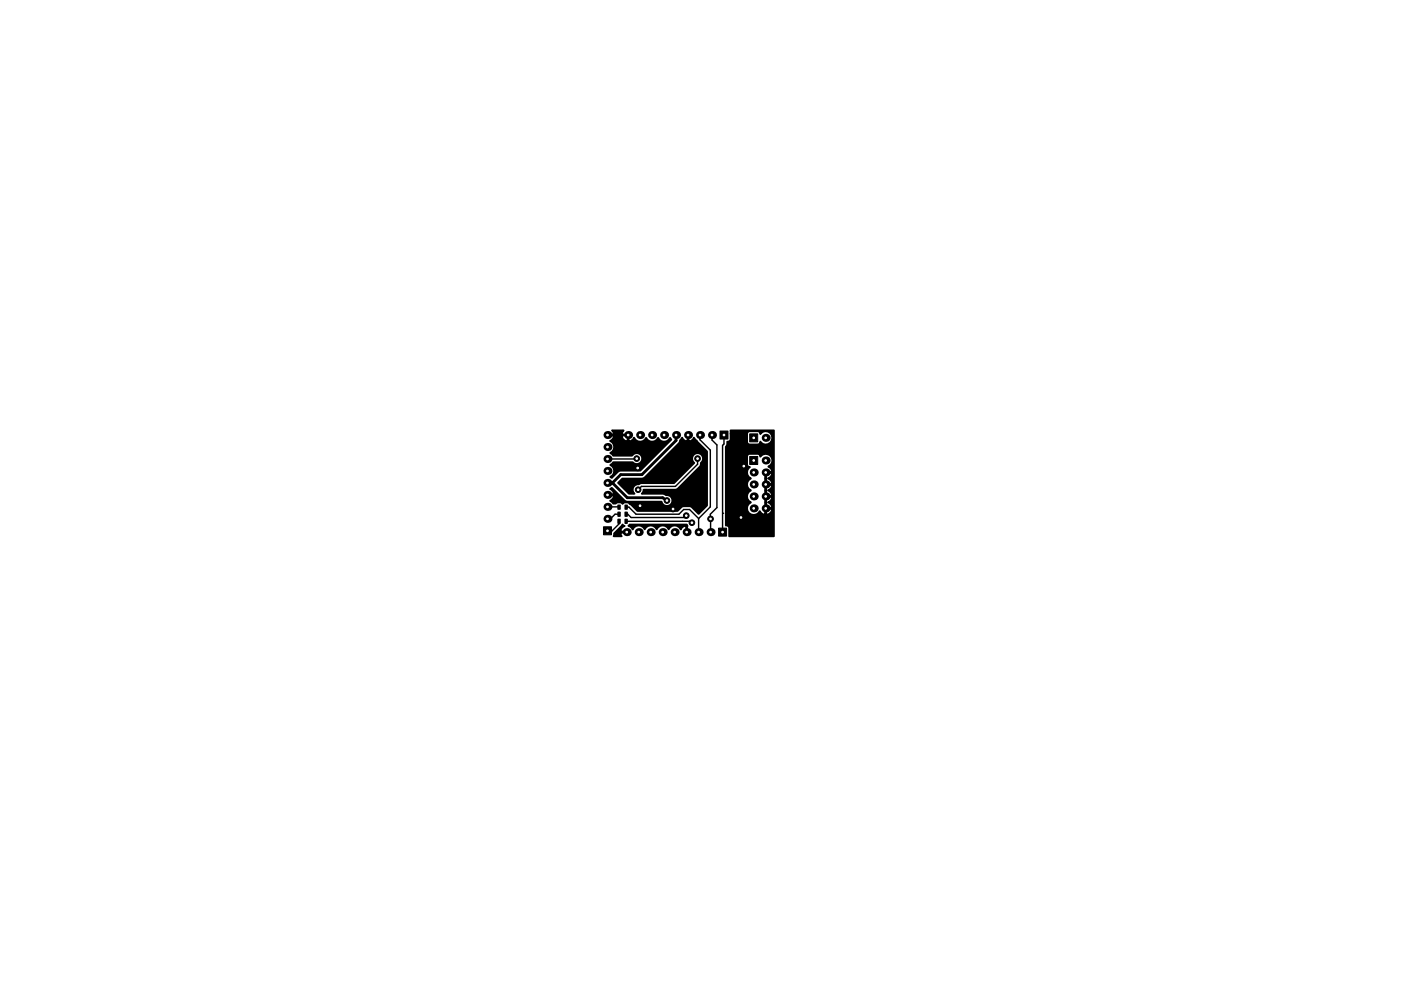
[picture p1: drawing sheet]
<svg xmlns="http://www.w3.org/2000/svg" width="297mm" height="210mm" viewBox="0 0 297 210" stroke-linecap="round" stroke-linejoin="round" font-family="sans-serif">
<g fill="#000" stroke="#000" stroke-width=".21">
<path d="M152.6 91.4h1.7v1.7h-1.7zM158.9 96.8h1.7v1.7h-1.7zM158.9 92h1.7v1.7h-1.7zM127.9 111.8h1.7v1.7h-1.7zM131 107.1h.5v.9h-.5zM131 108.6h.5v.9h-.5zM131 110.1h.5v.9h-.5zM132.5 107.1h.5v.9h-.5zM132.5 108.6h.5v.9h-.5zM132.5 110.1h.5v.9h-.5zM152.3 112h1.7v1.7h-1.7z"/>
<circle cx="135" cy="97.3" r=".6"/>
<circle cx="135.2" cy="99.3" r=".6"/>
<circle cx="147.9" cy="97.3" r=".6"/>
<circle cx="157.7" cy="98.9" r=".6"/>
<circle cx="135.3" cy="103.9" r=".6"/>
<circle cx="135.7" cy="107.3" r=".6"/>
<circle cx="141.4" cy="106.2" r=".6"/>
<circle cx="142.7" cy="108" r=".6"/>
<circle cx="145.5" cy="109.4" r=".6"/>
<circle cx="146.7" cy="110.9" r=".6"/>
<circle cx="150.6" cy="110.1" r=".6"/>
<circle cx="157.1" cy="109.8" r=".6"/>
</g>
<g fill="#000">
<circle cx="128.8" cy="97.4" r=".85"/>
<circle cx="128.8" cy="94.8" r=".85"/>
<circle cx="128.8" cy="99.9" r=".85"/>
<circle cx="128.8" cy="92.3" r=".85"/>
<circle cx="133.2" cy="92.3" r=".85"/>
<circle cx="135.7" cy="92.3" r=".85"/>
<circle cx="138.3" cy="92.3" r=".85"/>
<circle cx="140.8" cy="92.3" r=".85"/>
<circle cx="143.3" cy="92.3" r=".85"/>
<circle cx="145.9" cy="92.3" r=".85"/>
<circle cx="148.4" cy="92.3" r=".85"/>
<circle cx="151" cy="92.3" r=".85"/>
<circle cx="162.3" cy="97.7" r=".85"/>
<circle cx="162.3" cy="92.9" r=".85"/>
<circle cx="128.8" cy="110.1" r=".85"/>
<circle cx="128.8" cy="102.5" r=".85"/>
<circle cx="128.8" cy="107.5" r=".85"/>
<circle cx="128.8" cy="105" r=".85"/>
<circle cx="132.9" cy="112.9" r=".85"/>
<circle cx="135.4" cy="112.9" r=".85"/>
<circle cx="138" cy="112.9" r=".85"/>
<circle cx="140.5" cy="112.9" r=".85"/>
<circle cx="143" cy="112.9" r=".85"/>
<circle cx="145.6" cy="112.9" r=".85"/>
<circle cx="148.1" cy="112.9" r=".85"/>
<circle cx="150.7" cy="112.9" r=".85"/>
<circle cx="159.8" cy="100.2" r=".85"/>
<circle cx="159.8" cy="107.9" r=".85"/>
<circle cx="159.8" cy="102.8" r=".85"/>
<circle cx="159.8" cy="105.3" r=".85"/>
<circle cx="162.3" cy="105.3" r=".85"/>
<circle cx="162.3" cy="107.9" r=".85"/>
<circle cx="162.3" cy="102.8" r=".85"/>
<circle cx="162.3" cy="100.2" r=".85"/>
</g>
<g fill="none" stroke="#000" stroke-width=".3">
<path d="M135 97.3l-6.2 .1M147.9 97.3v1.2l-4.7 4.7h-7.2l-.6 .7M148.1 92.6l.3-.3v1l2.2 2.2v12l-2.5 2.5M150.7 92.6l.3-.3v1.1l1 1v13.3l-1.4 1.4 .1 3.8M153.5 92.3v1.9l-.3 .3v18.4l.3-.3M128.8 107.5l2.4 .1M131.2 110.6v.5l-1.4 1.5h-1M131.2 109.1h-.8l-1 1h-.6M132.8 109.1h.3l.7 .7h11.3l.4-.4M132.8 107.6h.5l1.6 1.5h9l1-1h1.3l1.9 1.9M132.8 110.6h13.6M146.3 110.5l.4 .4"/>
<path d="M148.1 110v2.9M150.6 110.1h.1M153.2 108.9h.1M162.3 107.9v1.3l-.6 .6h-4.6"/>
</g>
<path d="M143.3 92.3v1.2l-7.2 7.2h-4.5l-1.8 1.8M128.8 102.5h1.1M129.9 102.5l3.1 3.1h7.5l.9 .6" fill="none" stroke="#000" stroke-width=".6"/>
<path d="M128.7 92.2h1.4l.1-.2-.4-.7h2.4l-.4 .7 .1 .2h1.4v1.4a.96 .96 0 0 0 1.1-.7 1.39 1.39 0 0 0 1.3 .8 1.39 1.39 0 0 0 1.3-.8 1.38 1.38 0 0 0 1.3 .8 1.38 1.38 0 0 0 1.2-.8 1.38 1.38 0 0 0 1.3 .8 1.38 1.38 0 0 0 1.3-.8l.2 .4-6.5 6.6h-4.5l-1.6 1.5-.3-.2a1.38 1.38 0 0 0 .8-1.3 1.38 1.38 0 0 0-.8-1.3l.6-.5h4.2a1.16 1.16 0 0 0 1.7 0 1.16 1.16 0 0 0-.2-1.7 1.16 1.16 0 0 0-1.7 .3h-4l-.6-.6a1.39 1.39 0 0 0 .8-1.3 1.39 1.39 0 0 0-.8-1.3l.6-.5 .2-.4h1.6a1.05 1.05 0 0 0 1.3 1v-1.2h-1.2l-.1 .2h-1.6l-.1-.2h-1.4zM129.4 103.7l.3-.2 3 2.9h7.5a1.17 1.17 0 0 0 1.4 1 1.17 1.17 0 0 0 .9-1.4 1.17 1.17 0 0 0-1.3-.9l-.7-.3h-4.4l.3-.9 7.1-.1 4.9-4.8 .2-.8a1.16 1.16 0 0 0 .2-1.7 1.16 1.16 0 0 0-1.8 0 1.16 1.16 0 0 0 .2 1.7l-4.3 4.3h-6.9l-.5 .2a1.18 1.18 0 0 0-1.2 .7 1.18 1.18 0 0 0 .2 1.4h-1.2l-2.3-2.4 .9-.9h4.2l.6-.2 7.2-7.2 .3-.7 .4-.5a.96 .96 0 0 0 1.2 .7v-1.4h.2v1.4a.96 .96 0 0 0 1.1-.7l2.8 2.9v11.5l-1.8 1.7-1.4-1.4a2.43 2.43 0 0 0-2-.1l-1 .9h-8.6l-1.5-1.4a1.08 1.08 0 0 0-1.6-.1l-.5-.3-1.5 .2-.6-.6a.96 .96 0 0 0 .7-1.1h-1.4v-.2h1.4a.96 .96 0 0 0-.7-1.2zM132 111.3l.4 .3a1.03 1.03 0 0 0-.8 1.2h1.4v.2h-1.4l-.1 .2 .3 .6h-1.7l.1-.6zM133.2 111.6l.3-.3h12.1l.2 .3-.1 1.4h-.2v-1.4a.96 .96 0 0 0-1.2 .7 1.39 1.39 0 0 0-1.2-.8 1.39 1.39 0 0 0-1.3 .8 1.38 1.38 0 0 0-1.3-.8 1.38 1.38 0 0 0-1.3 .8 1.38 1.38 0 0 0-1.2-.8 1.38 1.38 0 0 0-1.3 .8 1.39 1.39 0 0 0-1.3-.8 1.39 1.39 0 0 0-1.3 .8l-.5-.6zM154.9 91.3h9.2v22.5h-9.5v-1.8a.58 .58 0 0 0-.7-.5v-11.3h4.5l.1 .6 .7 .7a1.38 1.38 0 0 0-.8 1.3 1.38 1.38 0 0 0 .8 1.2 1.38 1.38 0 0 0-.8 1.3 1.38 1.38 0 0 0 .8 1.3 1.41 1.41 0 0 0-.4 2.3 1.41 1.41 0 0 0 2.3-.5 1 1 0 0 0 1.1 .7v-1.1h.2v1.1a.97 .97 0 0 0 1.2-1.1h-1.4v-2.6h.2v2.4h1.2a.97 .97 0 0 0-.7-1.2 .97 .97 0 0 0 .7-1.2h-1.4v-2.5h.2v2.3h1.2a.97 .97 0 0 0-.7-1.2 .97 .97 0 0 0 .7-1.1h-1.4v-2.6h.2v2.4h1.2a.97 .97 0 0 0-.7-1.2 .97 .97 0 0 0 .7-1.2h-1.4v-.2h1.4a.96 .96 0 0 0-.7-1.1 1.4 1.4 0 0 0 .5-2.2 1.4 1.4 0 0 0-2.2 .1v-.1a.56 .56 0 0 0-.6-.5h-1.7a.56 .56 0 0 0-.5 .5v1.7a.56 .56 0 0 0 .6 .6l-.5 .6-.1 .5h-4.5v-5.4a1.02 1.02 0 0 0 .3-1.1h.1a.56 .56 0 0 0 .6-.6v-1.1h3.5v1.7a.56 .56 0 0 0 .5 .6h1.7a.56 .56 0 0 0 .6-.6 1.39 1.39 0 0 0 2.1 .2 1.39 1.39 0 0 0 0-2 1.39 1.39 0 0 0-2.1 .2v-.1a.56 .56 0 0 0-.6-.5h-1.7a.56 .56 0 0 0-.5 .5h-3.5z" fill="#000" stroke="#000" stroke-width=".39"/>
<g fill="#fff" stroke="#fff" stroke-width=".21">
<circle cx="157.7" cy="98.9" r=".17"/>
<circle cx="142.7" cy="108" r=".17"/>
<circle cx="157.1" cy="109.8" r=".17"/>
<circle cx="135.2" cy="99.3" r=".18"/>
<circle cx="135.7" cy="107.3" r=".17"/>
<circle cx="141.4" cy="106.2" r=".17"/>
<circle cx="135" cy="97.3" r=".17"/>
<circle cx="146.7" cy="110.9" r=".17"/>
<circle cx="145.5" cy="109.4" r=".18"/>
<circle cx="150.6" cy="110.1" r=".17"/>
<circle cx="147.9" cy="97.3" r=".18"/>
<circle cx="135.3" cy="103.9" r=".17"/>
<circle cx="159.8" cy="97.7" r=".18"/>
<circle cx="162.3" cy="97.7" r=".18"/>
<circle cx="159.8" cy="100.2" r=".18"/>
<circle cx="162.3" cy="100.2" r=".18"/>
<circle cx="159.8" cy="102.8" r=".18"/>
<circle cx="162.3" cy="102.8" r=".18"/>
<circle cx="159.8" cy="105.3" r=".18"/>
<circle cx="162.3" cy="105.3" r=".18"/>
<circle cx="159.8" cy="107.9" r=".18"/>
<circle cx="162.3" cy="107.9" r=".18"/>
<circle cx="153.5" cy="92.3" r=".17"/>
<circle cx="151" cy="92.3" r=".17"/>
<circle cx="148.4" cy="92.3" r=".17"/>
<circle cx="145.9" cy="92.3" r=".17"/>
<circle cx="143.3" cy="92.3" r=".17"/>
<circle cx="140.8" cy="92.3" r=".17"/>
<circle cx="138.3" cy="92.3" r=".17"/>
<circle cx="135.7" cy="92.3" r=".17"/>
<circle cx="133.2" cy="92.3" r=".17"/>
<circle cx="153.2" cy="112.9" r=".17"/>
<circle cx="150.7" cy="112.9" r=".17"/>
<circle cx="148.1" cy="112.9" r=".17"/>
<circle cx="145.6" cy="112.9" r=".17"/>
<circle cx="143" cy="112.9" r=".17"/>
<circle cx="140.5" cy="112.9" r=".17"/>
<circle cx="138" cy="112.9" r=".17"/>
<circle cx="135.4" cy="112.9" r=".17"/>
<circle cx="132.9" cy="112.9" r=".17"/>
<circle cx="128.8" cy="112.6" r=".17"/>
<circle cx="128.8" cy="110.1" r=".17"/>
<circle cx="128.8" cy="107.5" r=".17"/>
<circle cx="128.8" cy="105" r=".17"/>
<circle cx="128.8" cy="102.5" r=".17"/>
<circle cx="128.8" cy="99.9" r=".17"/>
<circle cx="128.8" cy="97.4" r=".17"/>
<circle cx="128.8" cy="94.8" r=".17"/>
<circle cx="128.8" cy="92.3" r=".17"/>
<circle cx="159.8" cy="92.9" r=".17"/>
<circle cx="162.3" cy="92.9" r=".17"/>
</g>
</svg>
